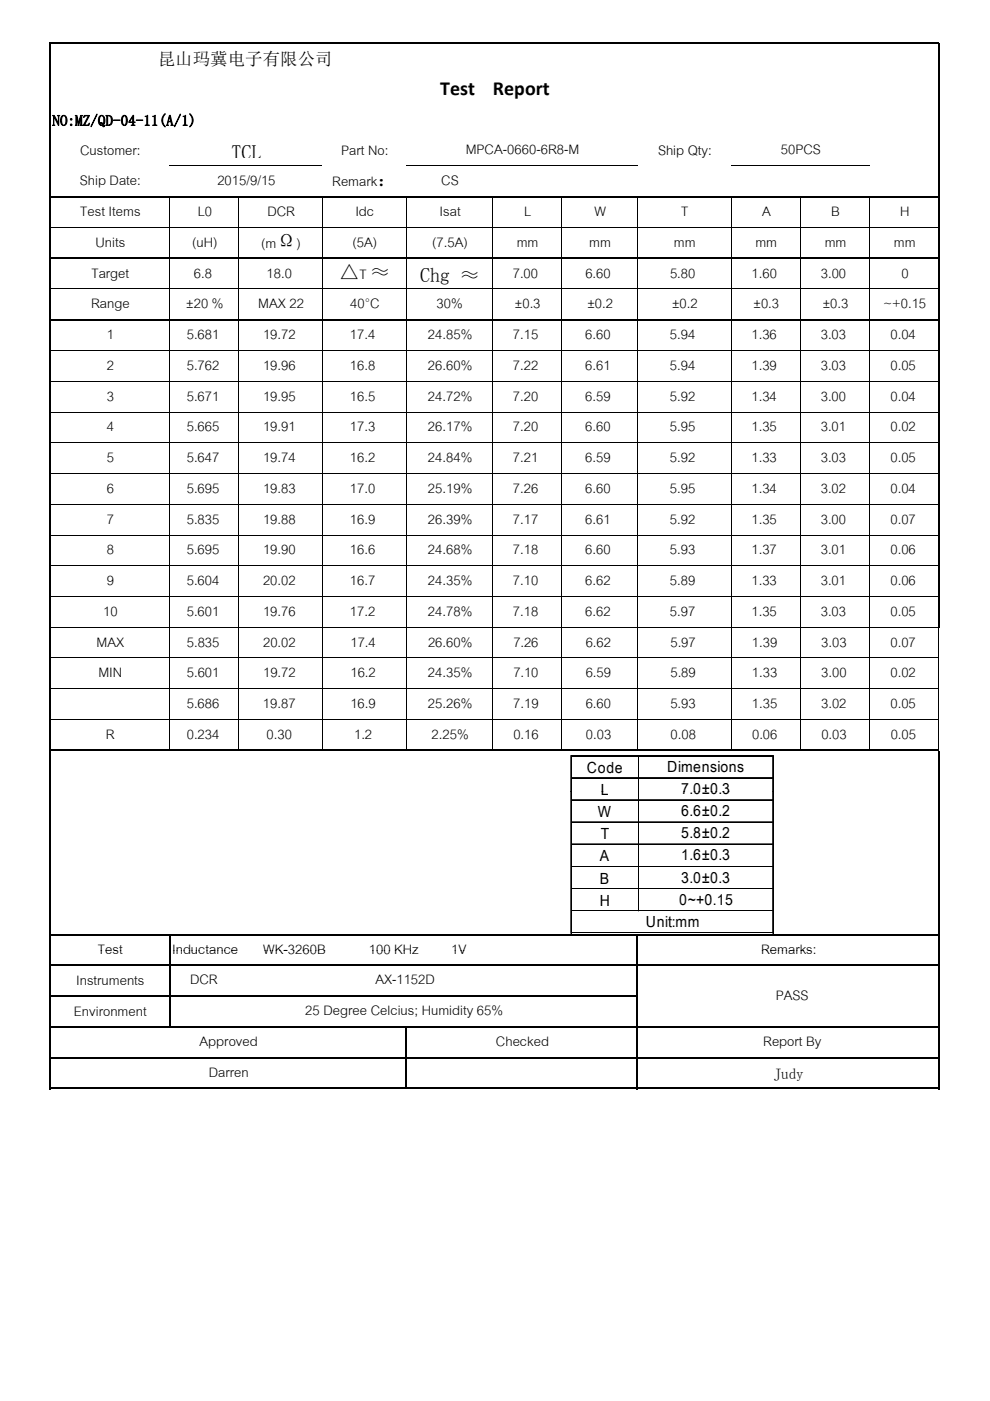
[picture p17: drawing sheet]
<svg xmlns="http://www.w3.org/2000/svg" width="210mm" height="297mm" viewBox="0 0 210 297" stroke-linecap="round" stroke-linejoin="round" font-family="sans-serif">
<defs><g id="words">
<g font-size="4.2">
<text x="93.4" y="20.2">Test</text>
<text x="104.6" y="20.2">Report</text>
<text x="17" y="32.8">Customer:</text>
<text x="49.1" y="33.6">TCL</text>
<text x="72.4" y="32.8">Part No:</text>
<text x="98.8" y="32.7">MPCA-0660-6R8-M</text>
<text x="139.6" y="32.8">Ship Qty:</text>
<text x="165.6" y="32.7">50PCS</text>
<text x="16.9" y="39.3">Ship Date:</text>
<text x="46.1" y="39.2">2015/9/15</text>
<text x="70.5" y="39.5">Remark：</text>
<text x="93.6" y="39.3">CS</text>
<text x="17" y="45.8">Test Items</text>
<text x="41.9" y="45.8">L0</text>
<text x="56.7" y="45.8">DCR</text>
<text x="75.4" y="45.8">Idc</text>
<text x="93.2" y="45.8">Isat</text>
<text x="111.2" y="45.8">L</text>
<text x="126.1" y="45.8">W</text>
<text x="144.5" y="45.8">T</text>
<text x="161.6" y="45.8">A</text>
<text x="176.3" y="45.8">B</text>
<text x="190.9" y="45.8">H</text>
<text x="20.2" y="52.3">Units</text>
<text x="40.8" y="52.3">(uH)</text>
<text x="55.4" y="52.6">(mΩ)</text>
<text x="74.8" y="52.3">(5A)</text>
<text x="91.7" y="52.3">(7.5A)</text>
<text x="109.6" y="52.3">mm</text>
<text x="125" y="52.3">mm</text>
<text x="142.9" y="52.3">mm</text>
<text x="160.2" y="52.3">mm</text>
<text x="174.9" y="52.3">mm</text>
<text x="189.6" y="52.3">mm</text>
<text x="19.4" y="58.9">Target</text>
<text x="41.1" y="58.9">6.8</text>
<text x="56.5" y="58.9">18.0</text>
<text x="72" y="59.1">△T ≈</text>
<text x="89.1" y="59.8">Chg ≈</text>
<text x="108.8" y="58.9">7.00</text>
<text x="124.2" y="58.9">6.60</text>
<text x="142.1" y="58.9">5.80</text>
<text x="159.4" y="58.9">1.60</text>
<text x="174.1" y="58.9">3.00</text>
<text x="191.2" y="58.9">0</text>
<text x="19.3" y="65.4">Range</text>
<text x="39.5" y="65.4">±20 %</text>
<text x="54.8" y="65.4">MAX 22</text>
<text x="74.3" y="65.4">40°C</text>
<text x="92.6" y="65.4">30%</text>
<text x="109.2" y="65.4">±0.3</text>
<text x="124.6" y="65.4">±0.2</text>
<text x="142.6" y="65.4">±0.2</text>
<text x="159.8" y="65.4">±0.3</text>
<text x="174.5" y="65.4">±0.3</text>
<text x="187.4" y="65.4">~+0.15</text>
<text x="22.6" y="71.9">1</text>
<text x="39.6" y="71.9">5.681</text>
<text x="55.8" y="71.9">19.72</text>
<text x="74.2" y="71.9">17.4</text>
<text x="90.8" y="71.9">24.85%</text>
<text x="108.8" y="71.9">7.15</text>
<text x="124.1" y="71.9">6.60</text>
<text x="142.1" y="71.9">5.94</text>
<text x="159.4" y="71.9">1.36</text>
<text x="174.1" y="71.9">3.03</text>
<text x="188.9" y="71.9">0.04</text>
<text x="22.6" y="78.4">2</text>
<text x="39.6" y="78.4">5.762</text>
<text x="55.8" y="78.4">19.96</text>
<text x="74.2" y="78.4">16.8</text>
<text x="90.8" y="78.4">26.60%</text>
<text x="108.8" y="78.4">7.22</text>
<text x="124.1" y="78.4">6.61</text>
<text x="142.1" y="78.4">5.94</text>
<text x="159.4" y="78.4">1.39</text>
<text x="174.1" y="78.4">3.03</text>
<text x="188.9" y="78.4">0.05</text>
<text x="22.6" y="85">3</text>
<text x="39.6" y="85">5.671</text>
<text x="55.8" y="85">19.95</text>
<text x="74.2" y="85">16.5</text>
<text x="90.8" y="85">24.72%</text>
<text x="108.8" y="85">7.20</text>
<text x="124.1" y="85">6.59</text>
<text x="142.1" y="85">5.92</text>
<text x="159.4" y="85">1.34</text>
<text x="174.1" y="85">3.00</text>
<text x="188.9" y="85">0.04</text>
<text x="22.6" y="91.5">4</text>
<text x="39.6" y="91.5">5.665</text>
<text x="55.8" y="91.5">19.91</text>
<text x="74.2" y="91.5">17.3</text>
<text x="90.8" y="91.5">26.17%</text>
<text x="108.8" y="91.5">7.20</text>
<text x="124.1" y="91.5">6.60</text>
<text x="142.1" y="91.5">5.95</text>
<text x="159.4" y="91.5">1.35</text>
<text x="174.1" y="91.5">3.01</text>
<text x="188.9" y="91.5">0.02</text>
<text x="22.6" y="98">5</text>
<text x="39.6" y="98">5.647</text>
<text x="55.8" y="98">19.74</text>
<text x="74.2" y="98">16.2</text>
<text x="90.8" y="98">24.84%</text>
<text x="108.8" y="98">7.21</text>
<text x="124.1" y="98">6.59</text>
<text x="142.1" y="98">5.92</text>
<text x="159.4" y="98">1.33</text>
<text x="174.1" y="98">3.03</text>
<text x="188.9" y="98">0.05</text>
<text x="22.6" y="104.5">6</text>
<text x="39.6" y="104.5">5.695</text>
<text x="55.8" y="104.5">19.83</text>
<text x="74.2" y="104.5">17.0</text>
<text x="90.8" y="104.5">25.19%</text>
<text x="108.8" y="104.5">7.26</text>
<text x="124.1" y="104.5">6.60</text>
<text x="142.1" y="104.5">5.95</text>
<text x="159.4" y="104.5">1.34</text>
<text x="174.1" y="104.5">3.02</text>
<text x="188.9" y="104.5">0.04</text>
<text x="22.6" y="111">7</text>
<text x="39.6" y="111">5.835</text>
<text x="55.8" y="111">19.88</text>
<text x="74.2" y="111">16.9</text>
<text x="90.8" y="111">26.39%</text>
<text x="108.8" y="111">7.17</text>
<text x="124.1" y="111">6.61</text>
<text x="142.1" y="111">5.92</text>
<text x="159.4" y="111">1.35</text>
<text x="174.1" y="111">3.00</text>
<text x="188.9" y="111">0.07</text>
<text x="22.6" y="117.6">8</text>
<text x="39.6" y="117.6">5.695</text>
<text x="55.8" y="117.6">19.90</text>
<text x="74.2" y="117.6">16.6</text>
<text x="90.8" y="117.6">24.68%</text>
<text x="108.8" y="117.6">7.18</text>
<text x="124.1" y="117.6">6.60</text>
<text x="142.1" y="117.6">5.93</text>
<text x="159.4" y="117.6">1.37</text>
<text x="174.1" y="117.6">3.01</text>
<text x="188.9" y="117.6">0.06</text>
<text x="22.6" y="124.1">9</text>
<text x="39.6" y="124.1">5.604</text>
<text x="55.8" y="124.1">20.02</text>
<text x="74.2" y="124.1">16.7</text>
<text x="90.8" y="124.1">24.35%</text>
<text x="108.8" y="124.1">7.10</text>
<text x="124.1" y="124.1">6.62</text>
<text x="142.1" y="124.1">5.89</text>
<text x="159.4" y="124.1">1.33</text>
<text x="174.1" y="124.1">3.01</text>
<text x="188.9" y="124.1">0.06</text>
<text x="21.9" y="130.6">10</text>
<text x="39.6" y="130.6">5.601</text>
<text x="55.8" y="130.6">19.76</text>
<text x="74.2" y="130.6">17.2</text>
<text x="90.8" y="130.6">24.78%</text>
<text x="108.8" y="130.6">7.18</text>
<text x="124.1" y="130.6">6.62</text>
<text x="142.1" y="130.6">5.97</text>
<text x="159.4" y="130.6">1.35</text>
<text x="174.1" y="130.6">3.03</text>
<text x="188.9" y="130.6">0.05</text>
<text x="20.5" y="137.1">MAX</text>
<text x="39.6" y="137.1">5.835</text>
<text x="55.8" y="137.1">20.02</text>
<text x="74.3" y="137.1">17.4</text>
<text x="90.8" y="137.1">26.60%</text>
<text x="108.9" y="137.1">7.26</text>
<text x="124.2" y="137.1">6.62</text>
<text x="142.2" y="137.1">5.97</text>
<text x="159.5" y="137.1">1.39</text>
<text x="174.2" y="137.1">3.03</text>
<text x="188.9" y="137.1">0.07</text>
<text x="20.9" y="143.6">MIN</text>
<text x="39.6" y="143.6">5.601</text>
<text x="55.8" y="143.6">19.72</text>
<text x="74.3" y="143.6">16.2</text>
<text x="90.8" y="143.6">24.35%</text>
<text x="108.9" y="143.6">7.10</text>
<text x="124.2" y="143.6">6.59</text>
<text x="142.2" y="143.6">5.89</text>
<text x="159.5" y="143.6">1.33</text>
<text x="174.2" y="143.6">3.00</text>
<text x="188.9" y="143.6">0.02</text>
<text x="39.6" y="150.1">5.686</text>
<text x="55.8" y="150.1">19.87</text>
<text x="74.3" y="150.1">16.9</text>
<text x="90.8" y="150.1">25.26%</text>
<text x="108.9" y="150.1">7.19</text>
<text x="124.2" y="150.1">6.60</text>
<text x="142.2" y="150.1">5.93</text>
<text x="159.5" y="150.1">1.35</text>
<text x="174.2" y="150.1">3.02</text>
<text x="188.9" y="150.1">0.05</text>
<text x="22.5" y="156.7">R</text>
<text x="39.6" y="156.7">0.234</text>
<text x="56.5" y="156.7">0.30</text>
<text x="75.1" y="156.7">1.2</text>
<text x="91.5" y="156.7">2.25%</text>
<text x="108.9" y="156.7">0.16</text>
<text x="124.3" y="156.7">0.03</text>
<text x="142.2" y="156.7">0.08</text>
<text x="159.5" y="156.7">0.06</text>
<text x="174.2" y="156.7">0.03</text>
<text x="188.9" y="156.7">0.05</text>
<text x="20.8" y="202.3">Test</text>
<text x="36.5" y="202.2">Inductance</text>
<text x="55.9" y="202.2">WK-3260B</text>
<text x="78.2" y="202.2">100 KHz</text>
<text x="95.7" y="202.2">1V</text>
<text x="161.4" y="202.2">Remarks:</text>
<text x="16.2" y="208.8">Instruments</text>
<text x="40.3" y="208.7">DCR</text>
<text x="79.6" y="208.7">AX-1152D</text>
<text x="15.7" y="215.3">Environment</text>
<text x="64.8" y="215.2">25 Degree Celcius; Humidity 65%</text>
<text x="164.6" y="212">PASS</text>
<text x="42.3" y="221.7">Approved</text>
<text x="105.2" y="221.7">Checked</text>
<text x="161.9" y="221.7">Report By</text>
<text x="44.3" y="228.3">Darren</text>
</g>
<text font-size="3.7" x="33.5" y="13.8">昆山玛冀电子有限公司</text>
<g font-size="3.3">
<text x="124.4" y="163.9">Code</text>
<text x="141.5" y="163.7">Dimensions</text>
<text x="126.8" y="173.2">W</text>
<text x="127.4" y="168.6">L</text>
<text x="144.5" y="168.4">7 0±0 3</text>
<text x="144.5" y="168.4">7.0±0.3</text>
<text x="144.5" y="173.1">6.6±0.2</text>
<text x="127.4" y="177.9">T</text>
<text x="144.5" y="177.7">5.8±0.2</text>
<text x="127.2" y="182.6">A</text>
<text x="144.5" y="182.4">1.6±0.3</text>
<text x="127.2" y="187.3">B</text>
<text x="144.1" y="191.8">0~+0.15</text>
<text x="144.5" y="187.1">3.0±0.3</text>
<text x="127.2" y="192">H</text>
<text x="136.9" y="196.5">Unit:mm</text>
</g>
<g font-size="3.2">
<text x="11.1" y="26.6">NO:MZ/QD-04-11(A/1)</text>
<text x="164.1" y="228.7">Judy</text>
</g>
</g></defs>
<path d="M10.6 9v24.6M10.7 9.1h188.6M199.1 9.2v24.4" fill="none" stroke="#000" stroke-width=".25"/>
<path d="M10.7 33.6h188.5v8.1h-188.5z" fill="#fff"/>
<g fill="none" stroke="#000" stroke-width=".21">
<path d="M36 35.2h32.3M86.2 35.2h49M155.1 35.2h29.4M10.7 48.2h188.3M36 41.8v12.8M36 54.9v12.2M50.7 41.8v12.8M50.7 54.9v12.2M68.3 41.8v12.8M68.3 54.9v12.2M86.2 41.8v12.8M86.2 54.9v12.2"/>
<path d="M104.5 41.8v12.8M104.5 54.9v12.2M119.2 41.8v12.8M119.2 54.9v12.2M135.2 41.8v12.8M135.2 54.9v12.2M155.1 41.8v12.8M155.1 54.9v12.2M169.8 41.8v12.8M169.8 54.9v12.2M184.5 41.8v12.8M184.5 54.9v12.2"/>
<path d="M10.7 61.3h188.3M10.7 74.3h188.3M36 67.9v91M50.7 67.9v91M68.3 67.9v91M86.2 67.9v91M104.5 67.9v91M119.2 67.9v91M135.2 67.9v91M155.1 67.9v91M169.8 67.9v91M184.5 67.9v91"/>
<path d="M10.7 80.8h188.3M10.7 87.4h188.3M10.7 93.9h188.3M10.7 100.4h188.3M10.7 106.9h188.3M10.7 113.4h188.3M10.7 120h188.3M10.7 126.5h188.3M10.7 133h188.3M10.7 139.5h188.5M199.1 134.3v24.6M10.7 146h188.5"/>
<path d="M10.7 152.5h188.5"/>
</g>
<path d="M10.6 33.6v134.3M199.1 33.6v99.4M10.7 41.7h188.6M10.7 54.7h188.6M10.7 67.8h188.6M10.7 159h188.6M199.1 159.2v8.7" fill="none" stroke="#000" stroke-width=".25"/>
<path d="M36 67.1v.6zM50.7 67.1v.6zM68.3 67.1v.6zM86.2 67.1v.6zM104.5 67.1v.6zM119.1 67.1l.1 .6zM135.2 67.1v.6zM155.1 67.1v.6zM169.8 67.1v.6zM184.4 67.1l.1 .6zM199.1 133l.1 1.3z" fill="#000"/>
<path d="M18.5 147.4h10.1v4.9h-10.1z" fill="#fff"/>
<g fill="none" stroke="#000" stroke-width=".21">
<path d="M121.1 160.2v37.7M121.2 160.2v37.7M121.3 160.3h42.8M121.3 165h42.8M121.3 169.7h42.8M121.3 174.3h42.8M121.3 179h42.8M121.3 160.2h42.8M121.3 164.9h42.8M121.3 169.5h42.8M121.3 174.2h42.8M121.3 178.9h42.8"/>
<path d="M135.3 160.4v32.8M135.5 160.4v32.8M163.9 160.4v37.5M164 160.4v37.5M121.3 183.7h42.8M121.3 188.4h42.8M121.3 193.1h42.8M121.3 197.8h42.8M121.3 183.6h42.8M121.3 188.3h42.8M121.3 193h42.8M121.3 197.7h42.8"/>
</g>
<path d="M10.6 167.9v63M199.1 167.9v63M10.7 198.2h188.6M36 198.3v19.6M135.2 198.3v32.6M10.7 204.7h188.6M10.7 211.2h124.6M10.7 217.7h188.6M86.2 217.9v13M10.7 224.3h188.6M10.7 230.8h188.6" fill="none" stroke="#000" stroke-width=".25"/>
<use href="#words"/>
</svg>
